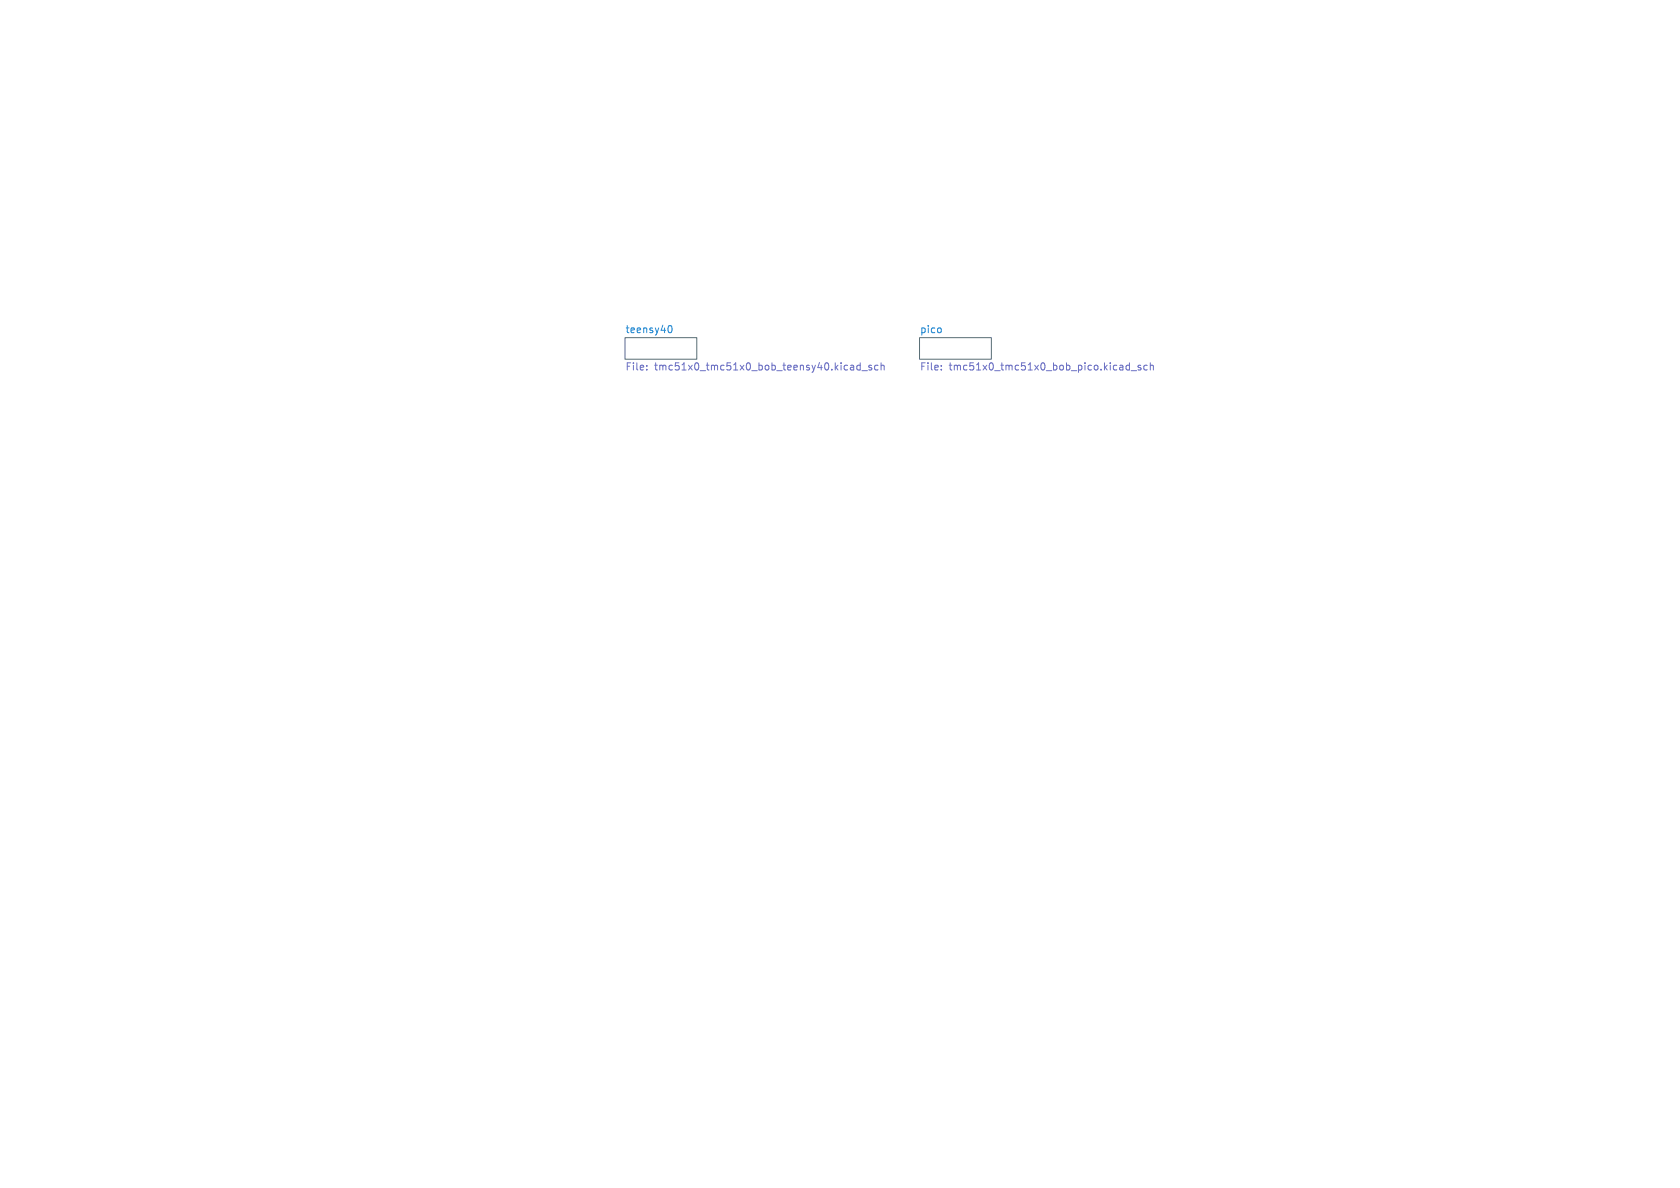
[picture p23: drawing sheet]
<svg xmlns="http://www.w3.org/2000/svg" width="297mm" height="210mm" viewBox="0 0 297 210" stroke-linecap="round" stroke-linejoin="round" font-family="sans-serif">
<defs><g id="words">
<g font-size="1.8" fill="#268bd2">
<text x="110.5" y="59">teensy40</text>
<text x="162.6" y="59">pico</text>
</g>
<g font-size="1.8" fill="#6c71c4">
<text x="110.5" y="65.8">File:</text>
<text x="115.7" y="65.8">tmc51x0_tmc51x0_bob_teensy40.kicad_sch</text>
<text x="162.6" y="65.8">File:</text>
<text x="167.8" y="65.8">tmc51x0_tmc51x0_bob_pico.kicad_sch</text>
</g>
</g></defs>
<g fill="#fff" stroke="#fff" stroke-width=".18">
<path d="M110.5 59.7h12.7v3.8h-12.7z"/>
<path d="M162.6 59.7h12.7v3.8h-12.7z"/>
</g>
<path d="M110.5 59.7h12.7v3.8h-12.7zM162.6 59.7h12.7v3.8h-12.7z" fill="none" stroke="#586e75" stroke-width=".18"/>
<path d="M118.2 57.7l.2-.2a.68 .68 0 0 1 .4 .7 .68 .68 0 0 1-.4 .6l-.2-.1M166.3 58.1v.6" fill="none" stroke="#268bd2" stroke-width=".18"/>
<g fill="none" stroke="#6c71c4" stroke-width=".18">
<path d="M114.3 65.3v.1M114.3 64.6v.1M152.1 64.1v1.3M152.1 64.6h-.4l-.2 .2 .1 .5h.5M152.4 65.5h.9M154.1 64.6h-.3l-.2 .1v.2l.5 .1v.3h-.5M155.2 64.6h-.3l-.3 .2 .1 .5h.5M155.8 64.7l.1-.1h.3l.1 .8M155.8 64.1v1.3M166.4 65.3v.1M166.4 64.6v.1M199.1 65.3l.2 .1 .4-.1"/>
<path d="M199.7 64.6h-.4l-.2 .1M199.7 64.1v1.3M200 65.5h.9M201.7 64.6h-.3l-.2 .1v.2l.5 .1v.3h-.5M202.8 64.6h-.3l-.3 .2 .1 .5h.5M203.4 64.7l.1-.1h.3l.1 .8M203.4 64.1v1.3"/>
</g>
<use href="#words"/>
</svg>
